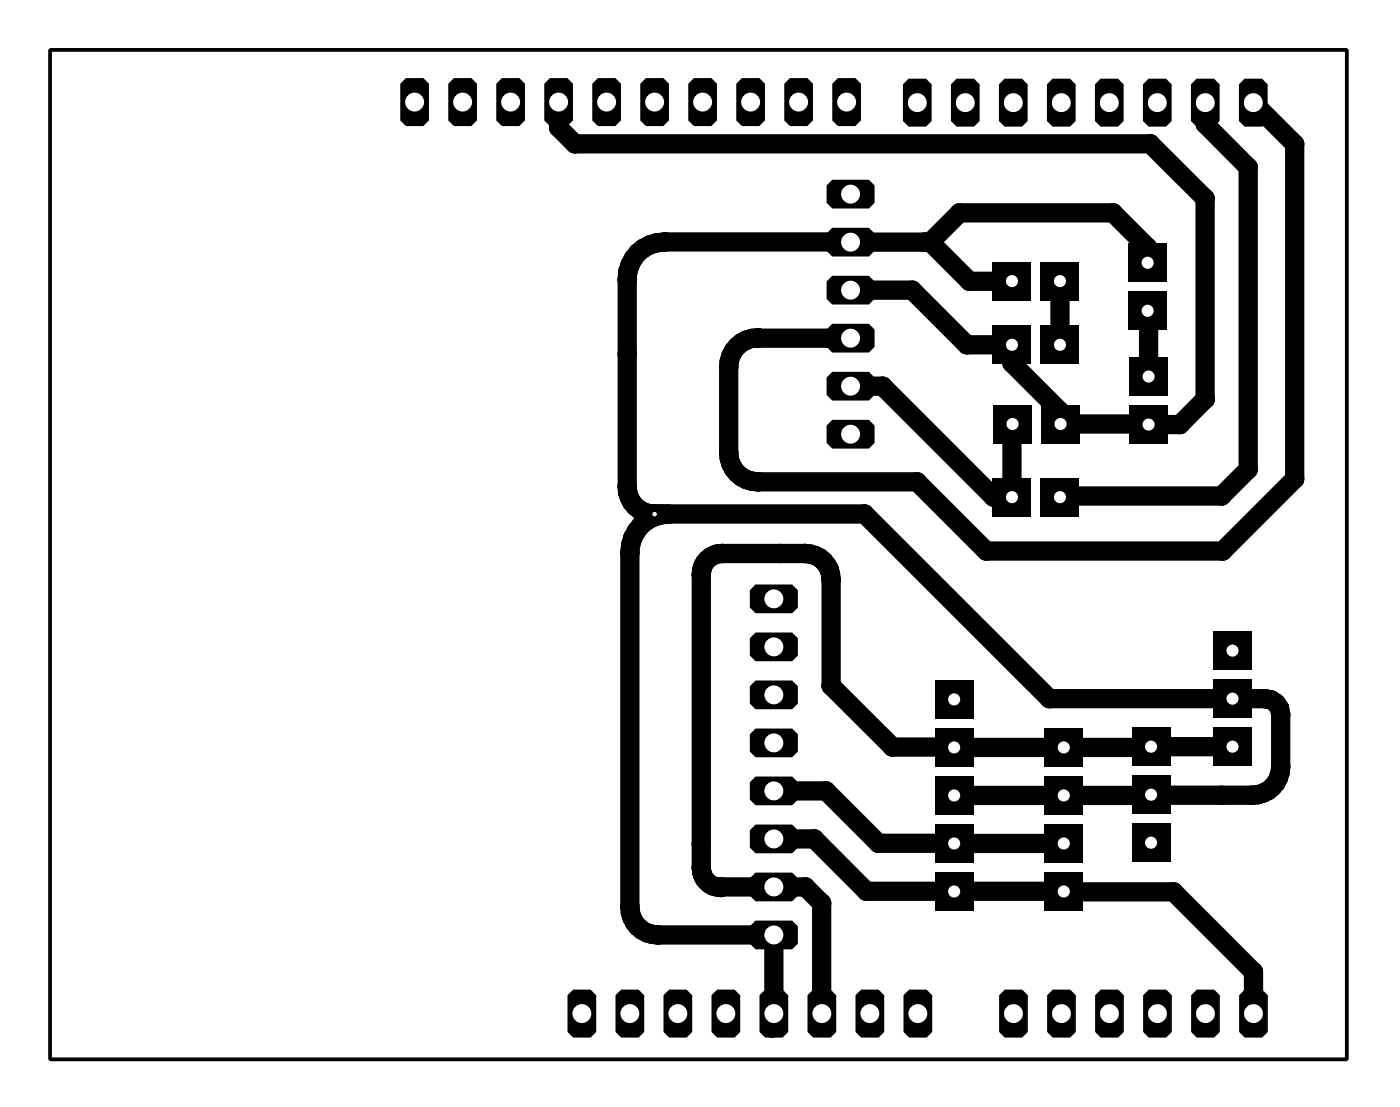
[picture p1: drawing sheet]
<svg xmlns="http://www.w3.org/2000/svg" width="74mm" height="59mm" viewBox="0 0 74 59" stroke-linecap="round" stroke-linejoin="round" font-family="sans-serif">
<g fill="#000">
<circle cx="29.6" cy="6.7" r=".51"/>
<circle cx="30.4" cy="7.6" r=".51"/>
<circle cx="33.2" cy="14.8" r=".51"/>
<circle cx="33.2" cy="18.7" r=".51"/>
<circle cx="33.2" cy="14.4" r=".51"/>
<circle cx="33.3" cy="14" r=".51"/>
<circle cx="33.5" cy="13.7" r=".51"/>
<circle cx="33.8" cy="13.4" r=".51"/>
<circle cx="34.1" cy="13.1" r=".51"/>
<circle cx="34.4" cy="12.9" r=".51"/>
<circle cx="34.8" cy="12.8" r=".51"/>
<circle cx="35.2" cy="12.8" r=".51"/>
<circle cx="38.6" cy="19.4" r=".51"/>
<circle cx="38.6" cy="19.1" r=".51"/>
<circle cx="38.7" cy="18.8" r=".51"/>
<circle cx="38.8" cy="18.5" r=".51"/>
<circle cx="39" cy="18.3" r=".51"/>
<circle cx="39.2" cy="18.1" r=".51"/>
<circle cx="39.5" cy="18" r=".51"/>
<circle cx="39.8" cy="17.9" r=".51"/>
<circle cx="40.1" cy="17.9" r=".51"/>
<circle cx="45" cy="15.3" r=".51"/>
<circle cx="45.4" cy="12.8" r=".51"/>
<circle cx="48.3" cy="15.3" r=".51"/>
<circle cx="48.9" cy="12.8" r=".51"/>
<circle cx="49.2" cy="12.8" r=".51"/>
<circle cx="50.8" cy="11.3" r=".51"/>
<circle cx="51.2" cy="18.2" r=".51"/>
<circle cx="51.3" cy="14.9" r=".51"/>
<circle cx="53.5" cy="14.9" r=".51"/>
<circle cx="53.5" cy="19.2" r=".51"/>
<circle cx="56.1" cy="18.5" r=".51"/>
<circle cx="56.2" cy="18.6" r=".51"/>
<circle cx="58.9" cy="11.3" r=".51"/>
<circle cx="60.7" cy="13.1" r=".51"/>
<circle cx="60.8" cy="16.5" r=".51"/>
<circle cx="60.9" cy="7.6" r=".51"/>
<circle cx="63.8" cy="10.5" r=".51"/>
<circle cx="63.8" cy="6.6" r=".51"/>
<circle cx="66" cy="8.8" r=".51"/>
<circle cx="68.5" cy="7.6" r=".51"/>
<circle cx="33.2" cy="25.7" r=".51"/>
<circle cx="33.2" cy="26" r=".51"/>
<circle cx="33.3" cy="26.3" r=".51"/>
<circle cx="33.3" cy="29.2" r=".51"/>
<circle cx="33.4" cy="28.8" r=".51"/>
<circle cx="33.4" cy="26.6" r=".51"/>
<circle cx="33.5" cy="28.4" r=".51"/>
<circle cx="33.6" cy="26.8" r=".51"/>
<circle cx="33.7" cy="28.1" r=".51"/>
<circle cx="33.8" cy="26.9" r=".51"/>
<circle cx="33.9" cy="27.8" r=".51"/>
<circle cx="34.1" cy="27.1" r=".51"/>
<circle cx="34.2" cy="27.5" r=".51"/>
<circle cx="34.3" cy="27.2" r=".51"/>
<circle cx="34.6" cy="27.4" r=".51"/>
<circle cx="34.6" cy="27.2" r=".38"/>
<circle cx="34.6" cy="27.2" r=".51"/>
<circle cx="35" cy="27.2" r=".51"/>
<circle cx="35.4" cy="27.2" r=".51"/>
<circle cx="37.1" cy="30.4" r=".51"/>
<circle cx="37.1" cy="30.2" r=".51"/>
<circle cx="37.2" cy="30" r=".51"/>
<circle cx="37.3" cy="29.8" r=".51"/>
<circle cx="37.4" cy="29.6" r=".51"/>
<circle cx="37.6" cy="29.5" r=".51"/>
<circle cx="37.8" cy="29.4" r=".51"/>
<circle cx="38" cy="29.3" r=".51"/>
<circle cx="38.2" cy="29.3" r=".51"/>
<circle cx="38.6" cy="23.9" r=".51"/>
<circle cx="38.6" cy="24.2" r=".51"/>
<circle cx="38.7" cy="24.5" r=".51"/>
<circle cx="38.8" cy="24.8" r=".51"/>
<circle cx="39" cy="25" r=".51"/>
<circle cx="39.2" cy="25.2" r=".51"/>
<circle cx="39.5" cy="25.4" r=".51"/>
<circle cx="39.8" cy="25.5" r=".51"/>
<circle cx="40.1" cy="25.5" r=".51"/>
<circle cx="41.3" cy="29.3" r=".51"/>
<circle cx="42.6" cy="29.3" r=".51"/>
<circle cx="42.9" cy="29.3" r=".51"/>
<circle cx="43.1" cy="29.4" r=".51"/>
<circle cx="43.4" cy="29.5" r=".51"/>
<circle cx="43.6" cy="29.7" r=".51"/>
<circle cx="43.7" cy="29.9" r=".51"/>
<circle cx="43.9" cy="30.1" r=".51"/>
<circle cx="43.9" cy="30.4" r=".51"/>
<circle cx="44" cy="36.3" r=".51"/>
<circle cx="44" cy="30.7" r=".51"/>
<circle cx="45.7" cy="27.2" r=".51"/>
<circle cx="46.7" cy="20.4" r=".51"/>
<circle cx="47.2" cy="39.5" r=".51"/>
<circle cx="48.5" cy="25.5" r=".51"/>
<circle cx="50.1" cy="39.5" r=".51"/>
<circle cx="50.2" cy="39.4" r=".51"/>
<circle cx="51" cy="39.5" r=".51"/>
<circle cx="52.2" cy="29.1" r=".51"/>
<circle cx="52.6" cy="26.3" r=".51"/>
<circle cx="53.5" cy="22.5" r=".51"/>
<circle cx="55.5" cy="37" r=".51"/>
<circle cx="56.1" cy="21.8" r=".51"/>
<circle cx="56.1" cy="26.2" r=".51"/>
<circle cx="56.3" cy="39.5" r=".51"/>
<circle cx="60.5" cy="22.4" r=".51"/>
<circle cx="60.6" cy="22.3" r=".51"/>
<circle cx="60.9" cy="39.5" r=".51"/>
<circle cx="62.4" cy="22.5" r=".51"/>
<circle cx="63.8" cy="21.1" r=".51"/>
<circle cx="64.6" cy="26.2" r=".51"/>
<circle cx="64.7" cy="29.1" r=".51"/>
<circle cx="66" cy="24.8" r=".51"/>
<circle cx="66.9" cy="37" r=".51"/>
<circle cx="67.3" cy="37" r=".51"/>
<circle cx="67.5" cy="37.2" r=".51"/>
<circle cx="67.7" cy="37.5" r=".51"/>
<circle cx="67.8" cy="37.8" r=".51"/>
<circle cx="68.5" cy="25.3" r=".51"/>
<circle cx="33.3" cy="48" r=".51"/>
<circle cx="33.4" cy="48.3" r=".51"/>
<circle cx="33.4" cy="48.6" r=".51"/>
<circle cx="33.6" cy="48.8" r=".51"/>
<circle cx="33.8" cy="49" r=".51"/>
<circle cx="34" cy="49.2" r=".51"/>
<circle cx="34.2" cy="49.3" r=".51"/>
<circle cx="34.5" cy="49.4" r=".51"/>
<circle cx="34.8" cy="49.5" r=".51"/>
<circle cx="37.1" cy="44.6" r=".51"/>
<circle cx="37.1" cy="45.9" r=".51"/>
<circle cx="37.1" cy="46.1" r=".51"/>
<circle cx="37.2" cy="46.3" r=".51"/>
<circle cx="37.3" cy="46.5" r=".51"/>
<circle cx="37.4" cy="46.6" r=".51"/>
<circle cx="37.6" cy="46.8" r=".51"/>
<circle cx="37.7" cy="46.9" r=".51"/>
<circle cx="37.9" cy="46.9" r=".51"/>
<circle cx="38.1" cy="46.9" r=".51"/>
<circle cx="38.2" cy="46.9" r=".51"/>
<circle cx="40.7" cy="46.9" r=".51"/>
<circle cx="40.8" cy="54.4" r=".51"/>
<circle cx="40.9" cy="53.6" r=".51"/>
<circle cx="40.9" cy="46.9" r=".51"/>
<circle cx="40.9" cy="49.7" r=".51"/>
<circle cx="40.9" cy="54.3" r=".51"/>
<circle cx="41" cy="46.9" r=".51"/>
<circle cx="42.6" cy="46.9" r=".51"/>
<circle cx="43.1" cy="44.4" r=".51"/>
<circle cx="43.5" cy="53.7" r=".51"/>
<circle cx="43.5" cy="47.8" r=".51"/>
<circle cx="43.6" cy="53.8" r=".51"/>
<circle cx="43.7" cy="41.8" r=".51"/>
<circle cx="45.8" cy="47.1" r=".51"/>
<circle cx="46.5" cy="44.6" r=".51"/>
<circle cx="50.3" cy="47.1" r=".51"/>
<circle cx="50.4" cy="47" r=".51"/>
<circle cx="50.5" cy="47.1" r=".51"/>
<circle cx="50.6" cy="44.6" r=".51"/>
<circle cx="50.7" cy="44.6" r=".51"/>
<circle cx="50.7" cy="47.2" r=".51"/>
<circle cx="50.7" cy="47.1" r=".51"/>
<circle cx="50.8" cy="47.1" r=".51"/>
<circle cx="56.3" cy="47.1" r=".51"/>
<circle cx="56.3" cy="44.6" r=".51"/>
<circle cx="56.3" cy="42.1" r=".51"/>
<circle cx="56.3" cy="47.2" r=".51"/>
<circle cx="56.4" cy="42.2" r=".51"/>
<circle cx="60.9" cy="42.1" r=".51"/>
<circle cx="62.1" cy="47.2" r=".51"/>
<circle cx="63.7" cy="53.3" r=".51"/>
<circle cx="63.8" cy="53.5" r=".51"/>
<circle cx="63.8" cy="53.4" r=".51"/>
<circle cx="64.6" cy="42.1" r=".51"/>
<circle cx="66.2" cy="42.1" r=".51"/>
<circle cx="66.3" cy="51.4" r=".51"/>
<circle cx="66.6" cy="42" r=".51"/>
<circle cx="66.8" cy="41.9" r=".51"/>
<circle cx="67.1" cy="41.8" r=".51"/>
<circle cx="67.3" cy="41.6" r=".51"/>
<circle cx="67.5" cy="41.4" r=".51"/>
<circle cx="67.6" cy="41.1" r=".51"/>
<circle cx="67.7" cy="40.9" r=".51"/>
<circle cx="67.8" cy="40.5" r=".51"/>
</g>
<g fill="none" stroke="#000" stroke-width="1">
<path d="M29.6 5.4v1.3l.8 .9h30.5l2.9 2.9v10.6l-1.4 1.4h-1.6l-.2-.2-.1 .1h-4.4v-.6l-2.6-2.6v-1h-2.3l-2.9-2.9h-3.3M45.4 12.8h.1M49.2 12.8h-14a1.95 1.95 0 0 0-2 2v10.9a1.43 1.43 0 0 0 1.4 1.5M49.2 12.8l2.1 2.1h2.2M49.2 12.8l1.6-1.5h8.1l1.8 1.8v.8M53.5 14.9h.1M56.1 14.9v3.6l.1 .1-.1-.4M60.7 16.4l.1 3.5M63.8 5.4v1.2l2.2 2.2v16l-1.4 1.4-8.5 .1M66.3 5.4l2.2 2.2v17.7l-3.8 3.8h-12.5l-3.7-3.6h-8.4a1.54 1.54 0 0 1-1.5-1.6v-4.5a1.51 1.51 0 0 1 1.5-1.5h4.9M34.6 27.2h.8a2.02 2.02 0 0 0-2.1 2v18.8a1.47 1.47 0 0 0 1.5 1.5h6.1v4.8l-.1 .1 .1-.8M34.6 27.2h11.1l9.8 9.8h11.4a.82 .82 0 0 1 .9 .8v2.7a1.5 1.5 0 0 1-1.6 1.6h-5.3"/>
<path d="M45 20.4h1.7l5.9 5.9h.9l.1-3.9M65.2 39.5h-14.7l-.3-.1-.1 .1h-2.9l-3.2-3.2v-5.6a1.37 1.37 0 0 0-1.4-1.4h-4.4a1.09 1.09 0 0 0-1.1 1.1v15.5a.99 .99 0 0 0 1.1 1h4.4l.9 .9v5.9l.1 .1-.1-.2M40.9 41.8h2.8l2.8 2.8h9.8M40.9 44.4h2.2l2.7 2.7 16.3 .1 4.2 4.2v2.2M41 46.9h-.1M50.3 47.1l.1-.1 .1 .1M50.5 47.1v.1M50.6 44.6h.1M50.7 47.2h.1M50.7 47.1h.1h-.1M50.7 47.1v.1M50.7 47.1l-.2 .1"/>
<path d="M56.3 42.1l.1 .1-.1-.1M60.9 42v.1M60.9 42.1h-10.4M63.7 53.3l.1 .3"/>
</g>
<g fill="#000">
<circle cx="45" cy="15.3" r=".51"/>
<circle cx="56.3" cy="39.5" r=".51"/>
<circle cx="40.9" cy="46.9" r=".51"/>
<circle cx="56.3" cy="44.6" r=".51"/>
</g>
<circle cx="34.6" cy="27.2" r=".12" fill="#fff"/>
<path d="M44.3 4.1h1l.3 .3v2l-.3 .3h-1l-.3-.3v-2z" fill-rule="evenodd" fill="#000"/>
<circle cx="44.8" cy="5.4" r=".5" fill="#fff"/>
<path d="M41.8 4.1h.9l.3 .3v2l-.3 .3h-.9l-.3-.3v-2z" fill-rule="evenodd" fill="#000"/>
<circle cx="42.3" cy="5.4" r=".5" fill="#fff"/>
<path d="M39.3 4.1h.9l.3 .3v2l-.3 .3h-.9l-.3-.3v-2z" fill-rule="evenodd" fill="#000"/>
<circle cx="39.7" cy="5.4" r=".5" fill="#fff"/>
<path d="M36.7 4.1h.9l.3 .3v2l-.3 .3h-.9l-.3-.3v-2z" fill-rule="evenodd" fill="#000"/>
<circle cx="37.2" cy="5.4" r=".5" fill="#fff"/>
<path d="M34.2 4.1h.9l.3 .3v2l-.3 .3h-.9l-.3-.3v-2z" fill-rule="evenodd" fill="#000"/>
<circle cx="34.6" cy="5.4" r=".5" fill="#fff"/>
<path d="M31.6 4.1h1l.3 .3v2l-.3 .3h-1l-.3-.3v-2z" fill-rule="evenodd" fill="#000"/>
<circle cx="32.1" cy="5.4" r=".5" fill="#fff"/>
<path d="M29.1 4.1h.9l.3 .3v2l-.3 .3h-.9l-.3-.3v-2z" fill-rule="evenodd" fill="#000"/>
<circle cx="29.6" cy="5.4" r=".5" fill="#fff"/>
<path d="M26.6 4.1h.9l.3 .3v2l-.3 .3h-.9l-.3-.3v-2z" fill-rule="evenodd" fill="#000"/>
<circle cx="27" cy="5.4" r=".5" fill="#fff"/>
<path d="M24 4.1h.9l.3 .3v2l-.3 .3h-.9l-.3-.3v-2z" fill-rule="evenodd" fill="#000"/>
<circle cx="24.5" cy="5.4" r=".5" fill="#fff"/>
<path d="M21.5 4.1h.9l.3 .3v2l-.3 .3h-.9l-.3-.3v-2z" fill-rule="evenodd" fill="#000"/>
<circle cx="21.9" cy="5.4" r=".5" fill="#fff"/>
<path d="M65.9 4.2h.9l.3 .3v1.9l-.3 .3h-.9l-.3-.3v-1.9z" fill-rule="evenodd" fill="#000"/>
<circle cx="66.3" cy="5.4" r=".5" fill="#fff"/>
<path d="M63.3 4.2h.9l.3 .3v1.9l-.3 .3h-.9l-.3-.3v-1.9z" fill-rule="evenodd" fill="#000"/>
<circle cx="63.8" cy="5.4" r=".5" fill="#fff"/>
<path d="M60.8 4.2h.9l.3 .3v1.9l-.3 .3h-.9l-.3-.3v-1.9z" fill-rule="evenodd" fill="#000"/>
<circle cx="61.2" cy="5.4" r=".5" fill="#fff"/>
<path d="M58.2 4.2h1l.3 .3v1.9l-.3 .3h-1l-.3-.3v-1.9z" fill-rule="evenodd" fill="#000"/>
<circle cx="58.7" cy="5.4" r=".5" fill="#fff"/>
<path d="M55.7 4.2h.9l.3 .3v1.9l-.3 .3h-.9l-.3-.3v-1.9z" fill-rule="evenodd" fill="#000"/>
<circle cx="56.2" cy="5.4" r=".5" fill="#fff"/>
<path d="M53.2 4.2h.9l.3 .3v1.9l-.3 .3h-.9l-.3-.3v-1.9z" fill-rule="evenodd" fill="#000"/>
<circle cx="53.6" cy="5.4" r=".5" fill="#fff"/>
<path d="M50.6 4.2h.9l.3 .3v1.9l-.3 .3h-.9l-.3-.3v-1.9z" fill-rule="evenodd" fill="#000"/>
<circle cx="51.1" cy="5.4" r=".5" fill="#fff"/>
<path d="M48.1 4.2h.9l.3 .3v1.9l-.3 .3h-.9l-.3-.3v-1.9z" fill-rule="evenodd" fill="#000"/>
<circle cx="48.5" cy="5.4" r=".5" fill="#fff"/>
<path d="M53.2 52.3h.9l.3 .3v2l-.3 .3h-.9l-.3-.3v-2z" fill-rule="evenodd" fill="#000"/>
<circle cx="53.6" cy="53.6" r=".5" fill="#fff"/>
<path d="M55.7 52.3h.9l.3 .3v2l-.3 .3h-.9l-.3-.3v-2z" fill-rule="evenodd" fill="#000"/>
<circle cx="56.2" cy="53.6" r=".5" fill="#fff"/>
<path d="M58.2 52.3h1l.3 .3v2l-.3 .3h-1l-.3-.3v-2z" fill-rule="evenodd" fill="#000"/>
<circle cx="58.7" cy="53.6" r=".5" fill="#fff"/>
<path d="M60.8 52.3h.9l.3 .3v2l-.3 .3h-.9l-.3-.3v-2z" fill-rule="evenodd" fill="#000"/>
<circle cx="61.2" cy="53.6" r=".5" fill="#fff"/>
<path d="M63.3 52.3h.9l.3 .3v2l-.3 .3h-.9l-.3-.3v-2z" fill-rule="evenodd" fill="#000"/>
<circle cx="63.8" cy="53.6" r=".5" fill="#fff"/>
<path d="M65.9 52.3h.9l.3 .3v2l-.3 .3h-.9l-.3-.3v-2z" fill-rule="evenodd" fill="#000"/>
<circle cx="66.3" cy="53.6" r=".5" fill="#fff"/>
<path d="M30.3 52.3h.9l.3 .3v2l-.3 .3h-.9l-.3-.3v-2z" fill-rule="evenodd" fill="#000"/>
<circle cx="30.8" cy="53.6" r=".5" fill="#fff"/>
<path d="M32.9 52.3h.9l.3 .3v2l-.3 .3h-.9l-.3-.3v-2z" fill-rule="evenodd" fill="#000"/>
<circle cx="33.3" cy="53.6" r=".5" fill="#fff"/>
<path d="M35.4 52.3h.9l.3 .3v2l-.3 .3h-.9l-.3-.3v-2z" fill-rule="evenodd" fill="#000"/>
<circle cx="35.9" cy="53.6" r=".5" fill="#fff"/>
<path d="M37.9 52.3h1l.3 .3v2l-.3 .3h-1l-.3-.3v-2z" fill-rule="evenodd" fill="#000"/>
<circle cx="38.4" cy="53.6" r=".5" fill="#fff"/>
<path d="M40.5 52.3h.9l.3 .3v2l-.3 .3h-.9l-.3-.3v-2z" fill-rule="evenodd" fill="#000"/>
<circle cx="40.9" cy="53.6" r=".5" fill="#fff"/>
<path d="M43 52.3h.9l.3 .3v2l-.3 .3h-.9l-.3-.3v-2z" fill-rule="evenodd" fill="#000"/>
<circle cx="43.5" cy="53.6" r=".5" fill="#fff"/>
<path d="M45.6 52.3h.9l.3 .3v2l-.3 .3h-.9l-.3-.3v-2z" fill-rule="evenodd" fill="#000"/>
<circle cx="46" cy="53.6" r=".5" fill="#fff"/>
<path d="M48.1 52.3h.9l.3 .3v2l-.3 .3h-.9l-.3-.3v-2z" fill-rule="evenodd" fill="#000"/>
<circle cx="48.6" cy="53.6" r=".5" fill="#fff"/>
<path d="M44 9.5h2l.3 .3v.9l-.3 .3h-2l-.3-.3v-.9z" fill-rule="evenodd" fill="#000"/>
<circle cx="45" cy="10.3" r=".5" fill="#fff"/>
<path d="M44 12h2l.3 .3v1l-.3 .3h-2l-.3-.3v-1z" fill-rule="evenodd" fill="#000"/>
<circle cx="45" cy="12.8" r=".5" fill="#fff"/>
<path d="M44 14.6h2l.3 .3v.9l-.3 .3h-2l-.3-.3v-.9z" fill-rule="evenodd" fill="#000"/>
<circle cx="45" cy="15.3" r=".5" fill="#fff"/>
<path d="M44 17.1h2l.3 .3v.9l-.3 .3h-2l-.3-.3v-.9z" fill-rule="evenodd" fill="#000"/>
<circle cx="45" cy="17.9" r=".5" fill="#fff"/>
<path d="M44 19.7h2l.3 .3v.9l-.3 .3h-2l-.3-.3v-.9z" fill-rule="evenodd" fill="#000"/>
<circle cx="45" cy="20.4" r=".5" fill="#fff"/>
<path d="M44 22.2h2l.3 .3v.9l-.3 .3h-2l-.3-.3v-.9z" fill-rule="evenodd" fill="#000"/>
<circle cx="45" cy="23" r=".5" fill="#fff"/>
<path d="M40 48.7h1.9l.3 .3v.9l-.3 .3h-1.9l-.3-.3v-.9z" fill-rule="evenodd" fill="#000"/>
<circle cx="40.9" cy="49.5" r=".5" fill="#fff"/>
<path d="M40 46.2h1.9l.3 .3v.9l-.3 .3h-1.9l-.3-.3v-.9z" fill-rule="evenodd" fill="#000"/>
<circle cx="40.9" cy="46.9" r=".5" fill="#fff"/>
<path d="M40 43.6h1.9l.3 .3v.9l-.3 .3h-1.9l-.3-.3v-.9z" fill-rule="evenodd" fill="#000"/>
<circle cx="40.9" cy="44.4" r=".5" fill="#fff"/>
<path d="M40 41.1h1.9l.3 .3v.9l-.3 .3h-1.9l-.3-.3v-.9z" fill-rule="evenodd" fill="#000"/>
<circle cx="40.9" cy="41.8" r=".5" fill="#fff"/>
<path d="M40 38.5h1.9l.3 .3v1l-.3 .3h-1.9l-.3-.3v-1z" fill-rule="evenodd" fill="#000"/>
<circle cx="40.9" cy="39.3" r=".5" fill="#fff"/>
<path d="M40 36h1.9l.3 .3v.9l-.3 .3h-1.9l-.3-.3v-.9z" fill-rule="evenodd" fill="#000"/>
<circle cx="40.9" cy="36.8" r=".5" fill="#fff"/>
<path d="M40 33.5h1.9l.3 .3v.9l-.3 .3h-1.9l-.3-.3v-.9z" fill-rule="evenodd" fill="#000"/>
<circle cx="40.9" cy="34.2" r=".5" fill="#fff"/>
<path d="M40 30.9h1.9l.3 .3v.9l-.3 .3h-1.9l-.3-.3v-.9z" fill-rule="evenodd" fill="#000"/>
<circle cx="40.9" cy="31.7" r=".5" fill="#fff"/>
<path d="M55.1 17.2h2v2h-2z" fill="#000"/>
<circle cx="56.1" cy="18.2" r=".32" fill="#fff"/>
<path d="M52.5 17.2h2.1v2h-2.1z" fill="#000"/>
<circle cx="53.5" cy="18.2" r=".32" fill="#fff"/>
<path d="M49.5 46.1h2v2.1h-2z" fill="#000"/>
<circle cx="50.5" cy="47.2" r=".32" fill="#fff"/>
<path d="M49.5 43.6h2v2h-2z" fill="#000"/>
<circle cx="50.5" cy="44.6" r=".32" fill="#fff"/>
<path d="M49.5 41.1h2v2h-2z" fill="#000"/>
<circle cx="50.5" cy="42.1" r=".32" fill="#fff"/>
<path d="M49.5 38.5h2v2h-2z" fill="#000"/>
<circle cx="50.5" cy="39.5" r=".32" fill="#fff"/>
<path d="M49.5 36h2v2h-2z" fill="#000"/>
<circle cx="50.5" cy="37" r=".32" fill="#fff"/>
<path d="M55.3 38.5h2v2h-2z" fill="#000"/>
<circle cx="56.3" cy="39.5" r=".32" fill="#fff"/>
<path d="M55.3 41.1h2v2h-2z" fill="#000"/>
<circle cx="56.3" cy="42.1" r=".32" fill="#fff"/>
<path d="M55.3 43.6h2v2h-2z" fill="#000"/>
<circle cx="56.3" cy="44.6" r=".32" fill="#fff"/>
<path d="M55.3 46.1h2v2.1h-2z" fill="#000"/>
<circle cx="56.3" cy="47.2" r=".32" fill="#fff"/>
<path d="M59.9 43.6h2v2h-2z" fill="#000"/>
<circle cx="60.9" cy="44.6" r=".32" fill="#fff"/>
<path d="M59.9 41h2v2h-2z" fill="#000"/>
<circle cx="60.9" cy="42" r=".32" fill="#fff"/>
<path d="M59.9 38.5h2v2h-2z" fill="#000"/>
<circle cx="60.9" cy="39.5" r=".32" fill="#fff"/>
<path d="M64.2 33.4h2v2h-2z" fill="#000"/>
<circle cx="65.2" cy="34.4" r=".32" fill="#fff"/>
<path d="M64.2 35.9h2v2.1h-2z" fill="#000"/>
<circle cx="65.2" cy="37" r=".32" fill="#fff"/>
<path d="M64.2 38.5h2v2h-2z" fill="#000"/>
<circle cx="65.2" cy="39.5" r=".32" fill="#fff"/>
<path d="M55.1 13.9h2v2h-2z" fill="#000"/>
<circle cx="56.1" cy="14.9" r=".32" fill="#fff"/>
<path d="M52.5 13.9h2.1v2h-2.1z" fill="#000"/>
<circle cx="53.5" cy="14.9" r=".32" fill="#fff"/>
<path d="M52.5 25.3h2.1v2h-2.1z" fill="#000"/>
<circle cx="53.5" cy="26.3" r=".32" fill="#fff"/>
<path d="M55.1 25.3h2v2h-2z" fill="#000"/>
<circle cx="56.1" cy="26.3" r=".32" fill="#fff"/>
<path d="M55.1 21.4h2v2h-2z" fill="#000"/>
<circle cx="56.1" cy="22.4" r=".32" fill="#fff"/>
<path d="M52.6 21.4h2v2h-2z" fill="#000"/>
<circle cx="53.6" cy="22.4" r=".32" fill="#fff"/>
<path d="M59.7 12.9h2v2h-2z" fill="#000"/>
<circle cx="60.7" cy="13.9" r=".32" fill="#fff"/>
<path d="M59.7 15.4h2v2h-2z" fill="#000"/>
<circle cx="60.7" cy="16.4" r=".32" fill="#fff"/>
<path d="M59.8 18.9h2v2h-2z" fill="#000"/>
<circle cx="60.8" cy="19.9" r=".32" fill="#fff"/>
<path d="M59.8 21.4h2v2.1h-2z" fill="#000"/>
<circle cx="60.8" cy="22.5" r=".32" fill="#fff"/>
<path d="M2.6 2.6h68.7v53.4h-68.7z" fill="none" stroke="#000" stroke-width=".2"/>
</svg>
